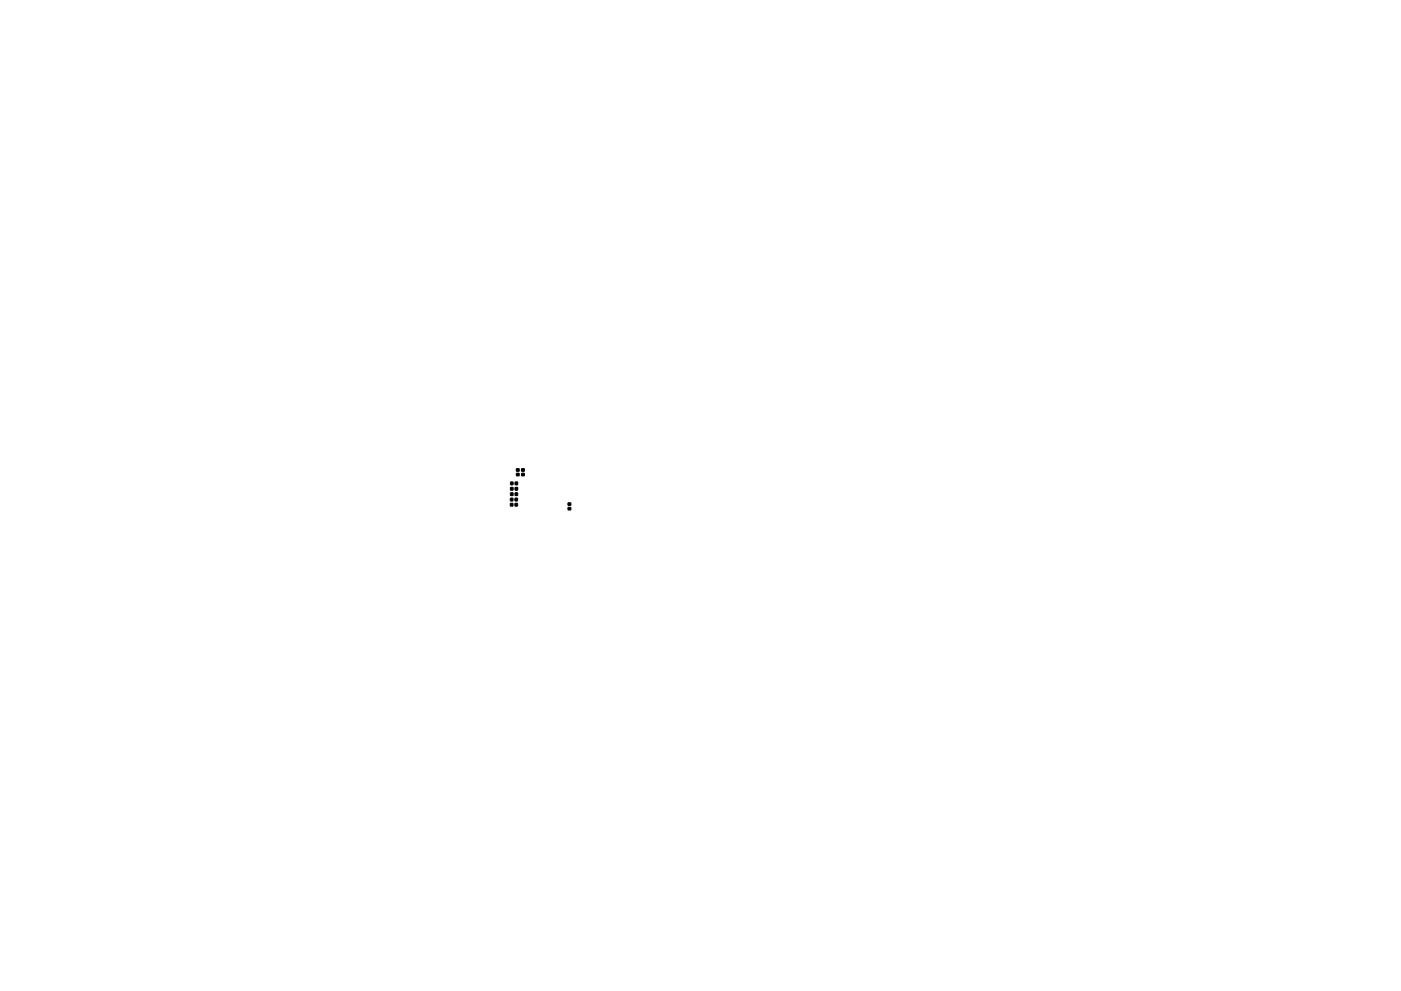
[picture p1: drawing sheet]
<svg xmlns="http://www.w3.org/2000/svg" width="297mm" height="210mm" viewBox="0 0 297 210" stroke-linecap="round" stroke-linejoin="round" font-family="sans-serif">
<g fill="#000" stroke="#000" stroke-width=".21">
<path d="M109.5 99.5h.5l.1 .5h-.6zM110.6 99.5h.5l.1 .5h-.6zM108.2 106.8h.5v.6l-.5-.1zM108.2 105.7h.5v.6h-.5zM108.3 104.6h.5l-.1 .5h-.5zM108.3 103.4h.5l-.1 .6h-.5zM108.3 102.3h.5l-.1 .5h-.5zM109.2 106.8h.5v.6l-.5-.1zM109.2 105.7h.5v.6h-.5zM109.2 104.6h.5v.5h-.5zM109.2 103.4h.5v.6h-.5zM109.2 102.3h.5v.5h-.5z"/>
<path d="M109.5 100.4h.5l.1 .5h-.6zM110.6 100.4h.5l.1 .5h-.6zM120.4 106.7h.6v.5h-.5zM120.4 107.7h.6v.5h-.5z"/>
</g>
</svg>
